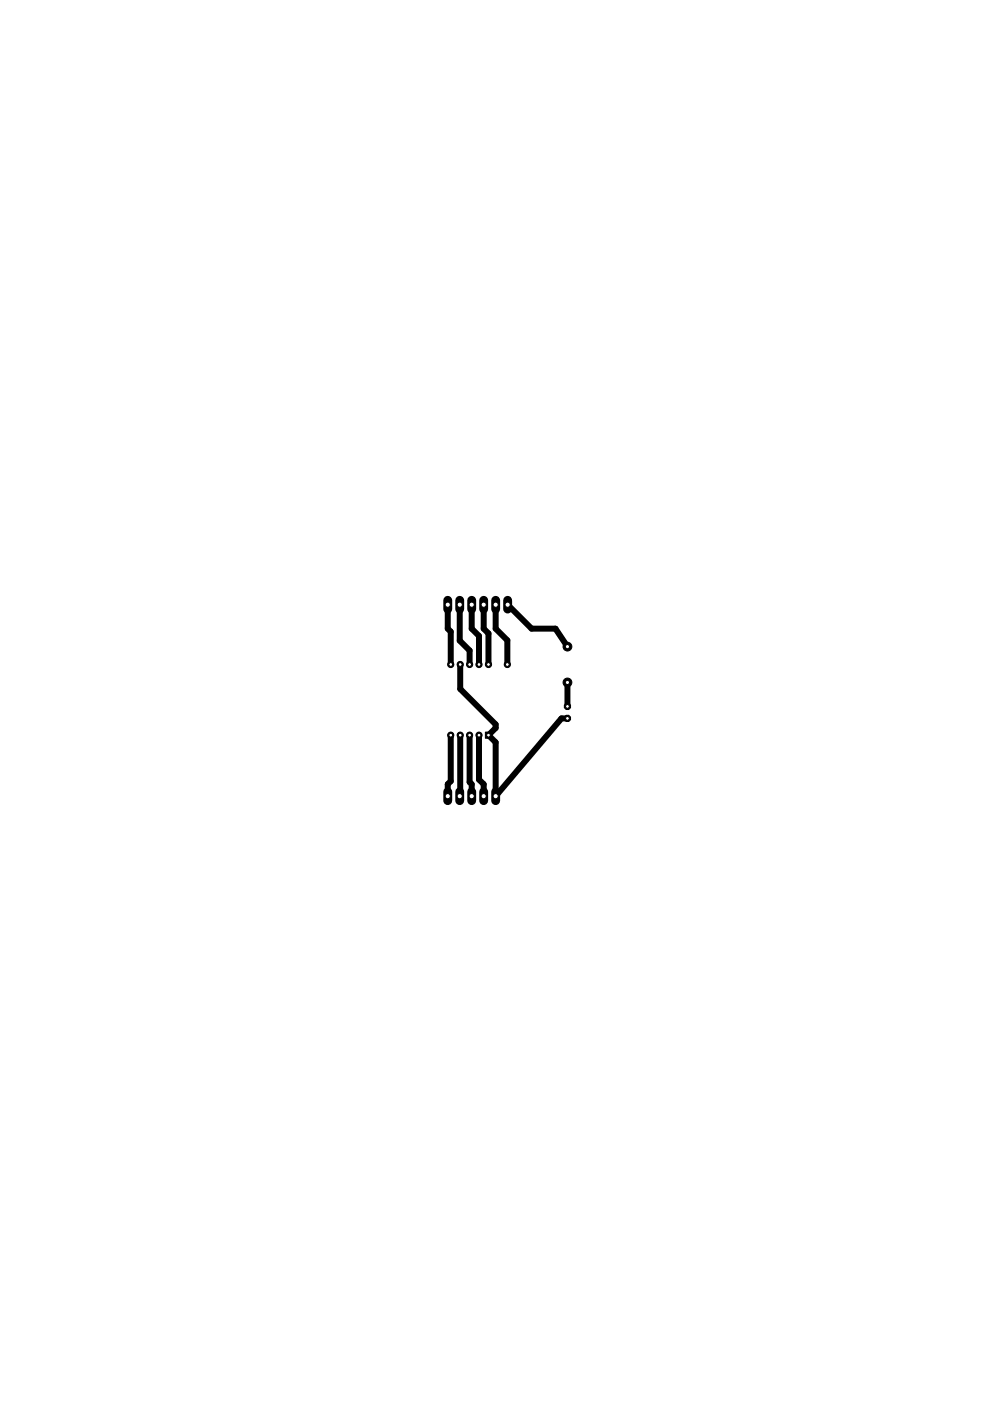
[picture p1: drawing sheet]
<svg xmlns="http://www.w3.org/2000/svg" width="210mm" height="297mm" viewBox="0 0 210 297" stroke-linecap="round" stroke-linejoin="round" font-family="sans-serif">
<g fill="#000" stroke="#000" stroke-width="1.3">
<path d="M94.9 128.2v5.1zM94.9 133.3l.7 .6zM97.5 128.2v7.6zM97.5 135.8l2.1 2.1zM100 128.2v5.1zM100 133.3l1.6 1.5zM102.6 128.2v5.1zM102.6 133.3l1 1zM105.1 128.2v5.1zM105.1 133.3l2.5 2.5zM107.6 128.2l5.1 5.1zM112.7 133.3h5.1z"/>
<path d="M117.8 133.3l2.5 3.8zM95.6 155.9v9.7zM95.6 133.9v7zM97.6 155.9v12.8zM97.6 140.9v5.2zM97.6 146.1l7.5 7.5zM99.6 155.9v9.9zM99.6 137.9v3zM101.6 155.9v9.4zM101.6 134.8v6.1zM103.6 134.3v6.6zM103.6 155.9l1.5 1.5z"/>
<path d="M105.1 153.6v.7zM105.1 154.3l-1.5 1.6zM107.6 135.8v5.1zM119 152.3h1.3zM120.3 144.7v5.1zM94.9 166.3v2.5zM95.6 165.6l-.7 .7zM97.5 168.8l.1-.1zM99.6 165.8l.4 .5zM100 166.3v2.5zM101.6 165.3l1 1zM102.6 166.3v2.5z"/>
<path d="M119 152.3l-13.9 16.5zM105.1 157.4v11.4z"/>
</g>
<path d="M102.9 155.2h1.3v1.3h-1.3z" fill="#000" stroke="#000" stroke-width=".21"/>
<circle cx="103.6" cy="155.9" r=".4" fill="#fff" stroke="#000" stroke-width=".21"/>
<circle cx="101.6" cy="155.9" r=".66" fill="#000" stroke="#000" stroke-width=".21"/>
<circle cx="101.6" cy="155.9" r=".4" fill="#fff" stroke="#000" stroke-width=".21"/>
<circle cx="99.6" cy="155.9" r=".66" fill="#000" stroke="#000" stroke-width=".21"/>
<circle cx="99.6" cy="155.9" r=".4" fill="#fff" stroke="#000" stroke-width=".21"/>
<circle cx="97.6" cy="155.9" r=".66" fill="#000" stroke="#000" stroke-width=".21"/>
<circle cx="97.6" cy="155.9" r=".4" fill="#fff" stroke="#000" stroke-width=".21"/>
<circle cx="95.6" cy="155.9" r=".66" fill="#000" stroke="#000" stroke-width=".21"/>
<circle cx="95.6" cy="155.9" r=".4" fill="#fff" stroke="#000" stroke-width=".21"/>
<circle cx="95.6" cy="140.9" r=".66" fill="#000" stroke="#000" stroke-width=".21"/>
<circle cx="95.6" cy="140.9" r=".4" fill="#fff" stroke="#000" stroke-width=".21"/>
<circle cx="97.6" cy="140.9" r=".66" fill="#000" stroke="#000" stroke-width=".21"/>
<circle cx="97.6" cy="140.9" r=".4" fill="#fff" stroke="#000" stroke-width=".21"/>
<circle cx="99.6" cy="140.9" r=".66" fill="#000" stroke="#000" stroke-width=".21"/>
<circle cx="99.6" cy="140.9" r=".4" fill="#fff" stroke="#000" stroke-width=".21"/>
<circle cx="101.6" cy="140.9" r=".66" fill="#000" stroke="#000" stroke-width=".21"/>
<circle cx="101.6" cy="140.9" r=".4" fill="#fff" stroke="#000" stroke-width=".21"/>
<circle cx="103.6" cy="140.9" r=".66" fill="#000" stroke="#000" stroke-width=".21"/>
<circle cx="103.6" cy="140.9" r=".4" fill="#fff" stroke="#000" stroke-width=".21"/>
<circle cx="107.6" cy="140.9" r=".66" fill="#000" stroke="#000" stroke-width=".21"/>
<circle cx="107.6" cy="140.9" r=".4" fill="#fff" stroke="#000" stroke-width=".21"/>
<path d="M94.9 167.9v1.9z" fill="#000" stroke="#000" stroke-width="1.9"/>
<circle cx="94.9" cy="168.8" r=".55" fill="#fff" stroke="#000" stroke-width=".21"/>
<path d="M97.5 167.9v1.9z" fill="#000" stroke="#000" stroke-width="1.9"/>
<circle cx="97.5" cy="168.8" r=".55" fill="#fff" stroke="#000" stroke-width=".21"/>
<path d="M100 167.9v1.9z" fill="#000" stroke="#000" stroke-width="1.9"/>
<circle cx="100" cy="168.8" r=".55" fill="#fff" stroke="#000" stroke-width=".21"/>
<path d="M102.6 167.9v1.9z" fill="#000" stroke="#000" stroke-width="1.9"/>
<circle cx="102.6" cy="168.8" r=".55" fill="#fff" stroke="#000" stroke-width=".21"/>
<path d="M105.1 167.9v1.9z" fill="#000" stroke="#000" stroke-width="1.9"/>
<circle cx="105.1" cy="168.8" r=".55" fill="#fff" stroke="#000" stroke-width=".21"/>
<circle cx="120.3" cy="149.8" r=".71" fill="#000" stroke="#000" stroke-width=".21"/>
<circle cx="120.3" cy="149.8" r=".4" fill="#fff" stroke="#000" stroke-width=".21"/>
<circle cx="120.3" cy="152.3" r=".71" fill="#000" stroke="#000" stroke-width=".21"/>
<circle cx="120.3" cy="152.3" r=".4" fill="#fff" stroke="#000" stroke-width=".21"/>
<path d="M107.6 127.3v1.8z" fill="#000" stroke="#000" stroke-width="1.9"/>
<circle cx="107.6" cy="128.2" r=".55" fill="#fff" stroke="#000" stroke-width=".21"/>
<path d="M105.1 127.3v1.8z" fill="#000" stroke="#000" stroke-width="1.9"/>
<circle cx="105.1" cy="128.2" r=".55" fill="#fff" stroke="#000" stroke-width=".21"/>
<path d="M102.6 127.3v1.8z" fill="#000" stroke="#000" stroke-width="1.9"/>
<circle cx="102.6" cy="128.2" r=".55" fill="#fff" stroke="#000" stroke-width=".21"/>
<path d="M100 127.3v1.8z" fill="#000" stroke="#000" stroke-width="1.9"/>
<circle cx="100" cy="128.2" r=".55" fill="#fff" stroke="#000" stroke-width=".21"/>
<path d="M97.5 127.3v1.8z" fill="#000" stroke="#000" stroke-width="1.9"/>
<circle cx="97.5" cy="128.2" r=".55" fill="#fff" stroke="#000" stroke-width=".21"/>
<path d="M94.9 127.3v1.8z" fill="#000" stroke="#000" stroke-width="1.9"/>
<circle cx="94.9" cy="128.2" r=".55" fill="#fff" stroke="#000" stroke-width=".21"/>
<circle cx="120.3" cy="144.7" r=".93" fill="#000" stroke="#000" stroke-width=".21"/>
<circle cx="120.3" cy="144.7" r=".44" fill="#fff" stroke="#000" stroke-width=".21"/>
<circle cx="120.3" cy="137.1" r=".93" fill="#000" stroke="#000" stroke-width=".21"/>
<circle cx="120.3" cy="137.1" r=".44" fill="#fff" stroke="#000" stroke-width=".21"/>
</svg>
